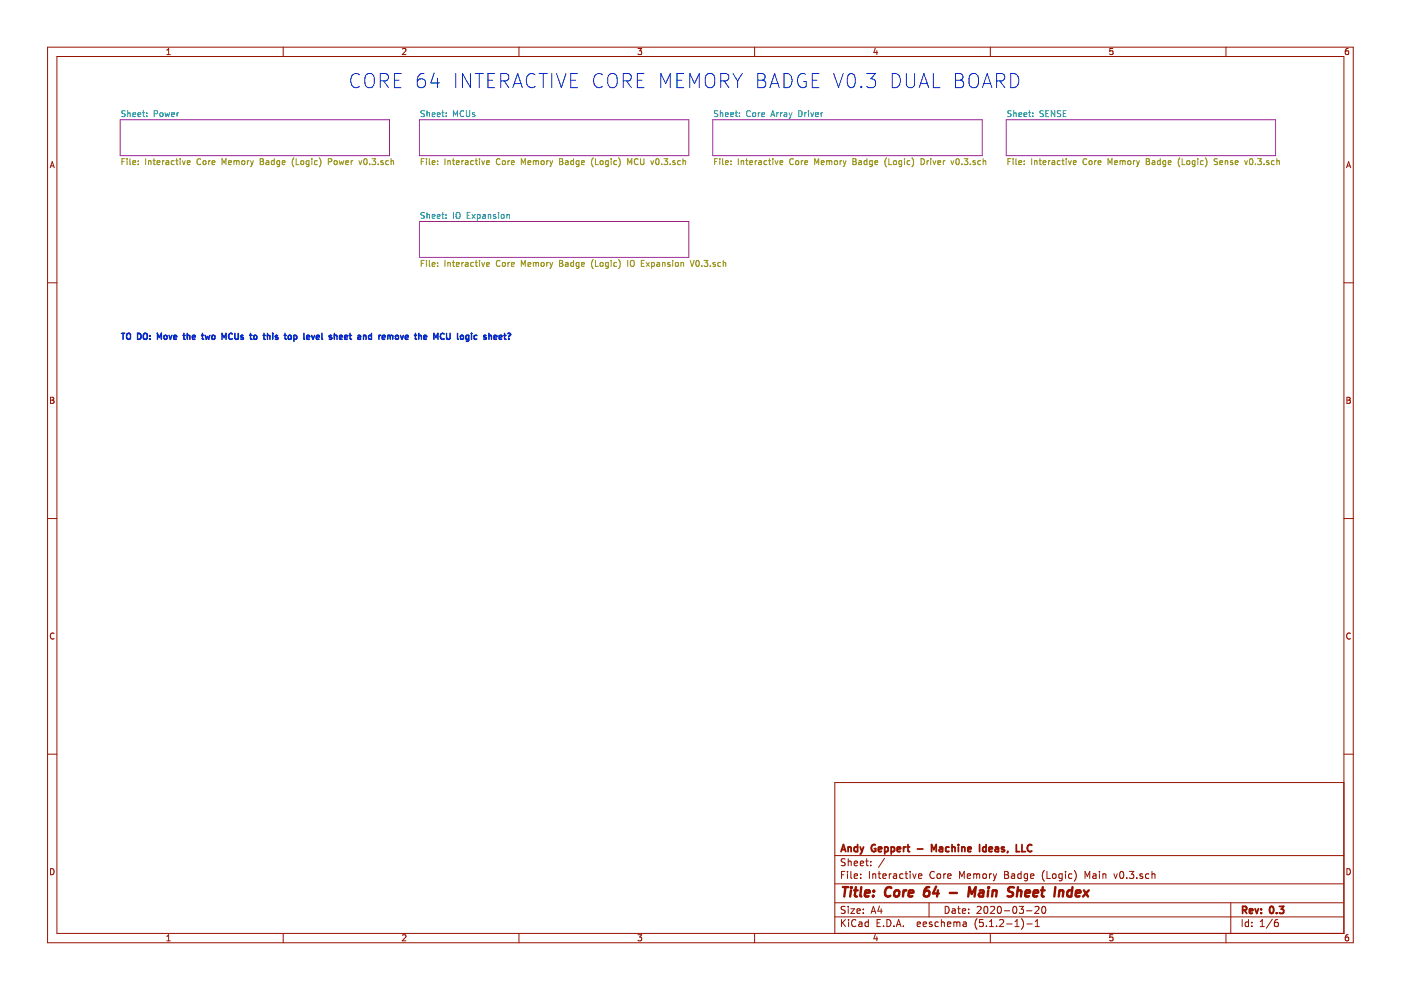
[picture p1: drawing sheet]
<svg xmlns="http://www.w3.org/2000/svg" width="297mm" height="210mm" viewBox="0 0 297 210" stroke-linecap="round" stroke-linejoin="round" font-family="sans-serif">
<path d="M25.5 25.4h57.1v7.6h-57.1zM88.9 25.4h57.2v7.6h-57.2zM151.1 25.4h57.1v7.6h-57.1zM213.3 25.4h57.1v7.6h-57.1zM88.9 47h57.2v7.6h-57.2z" fill="none" stroke="#982296" stroke-width=".21"/>
<g fill="none" stroke="#009596" stroke-width=".21">
<path d="M26.5 23.5h-.4l-.2 .1v.3l.5 .3 .1 .3-.2 .2h-.5M27.1 23.5v1.2M27.1 24l.5-.1v.8M28.2 24.3l.6-.1-.1-.3h-.4l-.1 .2v.6h.5M29.3 24.3l.6-.1-.1-.3h-.4l-.1 .2v.6h.5M30.2 23.9h.5M30.4 23.5v1l.3 .2M31.1 24.6v.1M31.1 23.9v.2M32.7 24.1l.7-.1v-.4l-.7-.1v1.2M33.9 24l.6-.1v.8l-.6-.1zM35 23.9l.2 .8 .3-.6 .2 .6 .3-.8"/>
<path d="M36.4 24.3l.6-.1-.1-.3h-.3l-.2 .2v.6h.5M37.5 23.9v.8M37.9 23.9l-.4 .2M90 23.5h-.5l-.2 .1v.3l.6 .3 .1 .3-.3 .2h-.4M90.5 24l.5-.1 .1 .8M90.5 23.5v1.2M91.6 24.3l.6-.1v-.3h-.4l-.2 .2 .1 .6h.5M92.7 24.3l.6-.1v-.3h-.4l-.2 .2 .1 .6h.5M93.7 23.9h.5M93.9 23.5v1l.3 .2M94.6 24.6v.1M94.6 23.9v.2"/>
<path d="M96.1 24.7v-1.2l.5 .9 .4-.9v1.2M98.3 23.6a.56 .56 0 0 0-.8 .5 .56 .56 0 0 0 .8 .5M98.9 23.5v1l.2 .2h.3l.2-.2v-1M100.6 23.9h-.3l-.1 .2v.1l.4 .2v.3h-.4M152.2 23.5h-.5l-.2 .1v.3l.6 .3 .1 .3-.3 .2h-.4M152.7 24l.5-.1 .1 .8M152.7 23.5v1.2M153.8 24.3l.6-.1v-.3h-.4l-.2 .2 .1 .6h.5M154.9 24.3l.6-.1-.1-.3h-.3l-.2 .2 .1 .6h.4M155.9 23.9h.5M156.1 23.5v1l.3 .2M156.8 24.6v.1"/>
<path d="M156.8 23.9v.2M159.1 23.6a.56 .56 0 0 0-.8 .5 .56 .56 0 0 0 .8 .5M159.6 24l.5-.1v.8l-.5-.1zM160.8 23.9v.8M161.1 23.9l-.3 .2M161.5 24.3l.6-.1-.1-.3h-.3l-.2 .2 .1 .6h.4M163.4 24.7l.4-1.2 .5 1.2M163.5 24.4h.7M164.7 23.9v.8M165.1 23.9l-.4 .2M165.5 23.9v.8M165.9 23.9l-.4 .2"/>
<path d="M166.3 23.9h.3l.2 .2v.6h-.5v-.4l.5-.1M167.3 23.9l.3 .8M167.6 24.7l-.3 .5M167.9 23.9l-.3 .8M169.4 23.5a.64 .64 0 0 1 .7 .6 .64 .64 0 0 1-.7 .6zM170.6 23.9v.8M171 23.9l-.4 .2M171.4 23.5v.1M171.4 23.9v.8M171.9 23.9l.3 .8 .3-.8M172.9 24.3l.6-.1v-.3h-.4l-.2 .2 .1 .6h.5M174.1 23.9v.8"/>
<path d="M174.4 23.9l-.3 .2M214.4 23.5h-.5l-.2 .1v.3l.6 .3 .1 .3-.3 .2h-.4M214.9 24l.5-.1 .1 .8M214.9 23.5v1.2M216 24.3l.6-.1-.1-.3h-.3l-.2 .2 .1 .6h.4M217.1 24.3l.6-.1-.1-.3h-.3l-.2 .2 .1 .6h.4M218.1 23.9h.5M218.2 23.5v1l.4 .2M219 24.6v.1M219 23.9v.2M221.2 23.5h-.5l-.2 .1v.3l.6 .3 .1 .3-.2 .2h-.5M221.8 24.1h.4"/>
<path d="M222.4 23.5h-.6v1.2h.6M223.6 23.5v1.2l-.7-1.2v1.2M224.9 23.5h-.5l-.2 .2 .1 .3 .5 .2v.4l-.6 .1M225.4 24.1h.5M226 23.5h-.6v1.2h.6M90 45.1l-.5-.1-.2 .2v.3l.6 .3 .1 .3-.3 .2h-.4M90.5 45.6l.5-.1 .1 .8M90.5 45v1.3M91.6 45.9l.6-.1v-.3h-.4l-.2 .1 .1 .7h.5M92.7 45.9l.6-.1v-.3h-.4l-.2 .1 .1 .7h.5M93.7 45.5h.5M93.9 45v1.1l.3 .2"/>
<path d="M94.6 45.5v.1M94.6 46.2v.1M96.1 45v1.3M96.8 45.2l.2-.2a.44 .44 0 0 1 .5 .5v.6l-.5 .2-.2-.2zM99.1 45.6h.4M99.7 45h-.6v1.3h.6M100.1 45.5l.6 .8M100.7 45.5l-.6 .8M101.2 45.5h.4l.2 .2-.1 .6h-.5M101.2 45.5v1.2M102.4 45.5h.5v.8M102.9 45.8l-.6 .2 .2 .3h.4"/>
<path d="M103.5 45.6l.5-.1 .1 .8M103.5 45.5v.8M105.1 45.5h-.3l-.2 .1 .1 .2 .4 .1v.4h-.5M105.7 45v.2M105.7 45.5v.8M106.3 45.6l.5-.1v.8l-.5-.1zM107.5 45.6l.4-.1 .1 .8M107.5 45.5v.8"/>
</g>
<g fill="none" stroke="#969400" stroke-width=".21">
<path d="M25.9 34.2h.4M26.5 33.6h-.6v1.3M26.9 33.6v.2M26.9 34.1v.8M27.6 33.6v1.1l.1 .2M28.2 34.5l.6-.1-.1-.3h-.4l-.1 .1v.7h.5M29.3 34.8v.1M29.3 34.1v.1M30.9 33.6v1.3M31.5 34.2l.5-.1v.8M31.5 34.1v.8M32.5 34.1h.4"/>
<path d="M32.6 33.6v1.1l.3 .2M33.3 34.5l.6-.1-.1-.3h-.3l-.2 .1 .1 .7h.4M34.5 34.1v.8M34.8 34.1l-.3 .2M35.2 34.1h.5l.1 .8M35.8 34.4l-.6 .2v.3h.6M36.9 34.1h-.3l-.3 .2 .1 .6h.5M37.3 34.1h.5M37.5 33.6v1.1l.3 .2M38.2 33.6v.2M38.2 34.1v.8M38.7 34.1l.3 .8 .3-.8"/>
<path d="M39.7 34.5l.6-.1-.1-.3h-.3l-.2 .1 .1 .7h.4M42.6 33.8a.56 .56 0 0 0-.8 .1 .56 .56 0 0 0 0 .7l.4 .3 .4-.1M43.1 34.1h.3l.3 .2-.1 .6-.5-.1zM44.2 34.1v.8M44.6 34.1l-.4 .2M45 34.5l.6-.1-.1-.3h-.4l-.1 .1v.7h.5M47.1 34.9v-1.3l.4 .9 .4-.9v1.3M48.5 34.5l.6-.1-.1-.3h-.4l-.1 .1v.7h.5M49.6 34.2l.4-.1 .2 .1M49.6 34.1v.8M50.2 34.2l.1-.1h.4v.8M50.2 34.2v.7"/>
<path d="M51.4 34.1h.3l.2 .2-.1 .6h-.3l-.3-.2zM52.5 34.1v.8M52.8 34.1l-.3 .2M53.1 34.1l.3 .8M53.4 34.9l-.3 .4M53.7 34.1l-.3 .8M55.2 34.2h.4M55.2 33.6l.6 .2v.2l-.2 .2 .3 .3-.1 .4h-.6zM56.4 34.1h.5l.1 .8M57 34.4l-.6 .2v.3h.6M58.1 34.1h-.3l-.3 .2 .2 .6h.4M58.1 33.6v1.3"/>
<path d="M59.3 34.1h-.4l-.2 .2 .1 .6h.5M59.3 34.1l-.1 1.1-.1 .1h-.3M59.8 34.5l.6-.1v-.3h-.4l-.2 .1 .1 .7h.5M62.3 33.5a1.47 1.47 0 0 0 0 1.9M62.8 33.6v1.3h.6M63.9 34.1l.5 .1-.1 .7h-.3l-.2-.2zM65.5 34.1h-.4l-.2 .2 .1 .6h.5M65.5 34.1v1.1l-.2 .1h-.3M66.1 33.6v.2M66.1 34.1v.8M67.3 34.1h-.4l-.2 .2 .1 .6h.5M67.7 33.5a1.47 1.47 0 0 1 0 1.9"/>
<path d="M69.6 34.3l.6-.1 .2-.1-.1-.3-.7-.2v1.3M71 34.1l.4 .1v.7l-.5-.1zM71.9 34.1l.3 .8 .2-.6 .2 .6 .3-.8M73.3 34.5l.6-.1v-.3h-.4l-.2 .1 .1 .7h.5M74.5 34.1v.8M74.8 34.1l-.3 .2M76.1 34.1l.3 .8 .3-.8M77.2 33.8l.2-.2a.67 .67 0 0 1 .5 .7 .67 .67 0 0 1-.5 .6l-.3-.5zM78.4 34.8v.1M78.9 33.6h.7l-.4 .5 .4 .1-.1 .7-.6-.1M80.2 34.8v.1M81.2 34.1h-.3l-.2 .1 .1 .2 .4 .1v.4h-.5"/>
<path d="M82.4 34.1h-.4l-.2 .2 .1 .6h.5M82.9 34.2l.5-.1 .1 .8M82.9 33.6v1.3M89.3 34.2h.4M89.9 33.6h-.6v1.3M90.4 33.6v.2M90.4 34.1v.8M91 33.6v1.1l.2 .2M91.6 34.5l.6-.1v-.3h-.4l-.2 .1 .1 .7h.5M92.8 34.8v.1M92.8 34.1v.1M94.3 33.6v1.3"/>
<path d="M95 34.2l.4-.1 .1 .8M95 34.1v.8M95.9 34.1h.5M96.1 33.6v1.1l.3 .2M96.8 34.5l.6-.1-.1-.3h-.4l-.1 .1v.7h.5M97.9 34.1v.8M98.3 34.1l-.4 .2M98.7 34.1h.5v.8M99.2 34.4l-.6 .2 .1 .3h.5M100.4 34.1h-.4l-.2 .2 .1 .6h.5M100.7 34.1h.5M100.9 33.6v1.1l.3 .2"/>
<path d="M101.7 33.6v.2M101.7 34.1v.8M102.1 34.1l.3 .8 .3-.8M103.2 34.5l.6-.1-.1-.3h-.3l-.2 .1v.7h.5M106 33.8a.56 .56 0 0 0-.7 .1 .56 .56 0 0 0 0 .7l.3 .3 .4-.1M106.6 34.1h.3l.3 .2-.2 .6-.4-.1zM107.7 34.1v.8M108.1 34.1l-.4 .2M108.4 34.5l.6-.1v-.3h-.4l-.2 .1 .1 .7h.5M110.5 34.9v-1.3l.5 .9 .4-.9v1.3M111.9 34.5l.6-.1v-.3h-.4l-.2 .1 .1 .7h.5M113.1 34.2l.3-.1 .2 .1"/>
<path d="M113.1 34.1v.8M113.6 34.2l.2-.1h.3l.1 .8M113.6 34.2v.7M114.8 34.1h.3l.3 .2-.1 .6h-.3l-.3-.2zM115.9 34.1v.8M116.3 34.1l-.4 .2M116.6 34.1l.3 .8M116.9 34.9l-.3 .4M117.2 34.1l-.3 .8M118.6 34.2h.5M118.6 33.6l.6 .2 .1 .2-.2 .2 .3 .3-.2 .4h-.6zM119.9 34.1h.5l.1 .8"/>
<path d="M120.5 34.4l-.6 .2v.3h.6M121.6 34.1h-.3l-.3 .2 .1 .6h.5M121.6 33.6v1.3M122.7 34.1h-.3l-.3 .2 .2 .6h.4M122.7 34.1v1.1l-.2 .1h-.3M123.3 34.5l.6-.1-.1-.3h-.3l-.2 .1 .1 .7h.4M125.8 33.5a1.47 1.47 0 0 0 0 1.9M126.3 33.6v1.3h.6M127.3 34.1l.5 .1v.7h-.3l-.3-.2zM129 34.1h-.4l-.2 .2 .1 .6h.5M129 34.1l-.1 1.1-.2 .1h-.3M129.6 33.6v.2"/>
<path d="M129.6 34.1v.8M130.7 34.1h-.3l-.3 .2 .1 .6h.5M131.2 33.5a1.47 1.47 0 0 1 0 1.9M133.1 34.9v-1.3l.4 .9 .4-.9v1.3M135.3 33.8a.58 .58 0 0 0-.8 .5 .58 .58 0 0 0 .7 .6l.1-.1M135.8 33.6v1.1l.3 .2h.3l.1-.2v-1.1M138 34.1l.3 .8 .3-.8M139.1 33.8l.2-.2a.67 .67 0 0 1 .4 .7 .67 .67 0 0 1-.4 .6l-.3-.5zM140.3 34.8v.1M140.8 33.6h.8l-.5 .5 .4 .1 .1 .5-.3 .2-.5-.1M142.1 34.8v.1M143.1 34.1h-.3l-.2 .1 .1 .2 .4 .1v.4h-.5"/>
<path d="M144.3 34.1h-.4l-.2 .2 .1 .6h.5M144.8 34.2l.5-.1 .1 .8M144.8 33.6v1.3M151.5 34.2h.4M152.1 33.6h-.6v1.3M152.6 33.6v.2M152.6 34.1v.8M153.2 33.6v1.1l.2 .2M153.8 34.5l.6-.1v-.3h-.4l-.2 .1 .1 .7h.5M155 34.8v.1M155 34.1v.1M156.5 33.6v1.3"/>
<path d="M157.1 34.2l.5-.1 .1 .8M157.1 34.1v.8M158.1 34.1h.5M158.3 33.6v1.1l.3 .2M158.9 34.5l.7-.1-.1-.3h-.4l-.2 .1 .1 .7h.5M160.1 34.1v.8M160.5 34.1l-.4 .2M160.9 34.1h.5v.8M161.4 34.4l-.6 .2 .1 .3h.5M162.6 34.1h-.4l-.2 .2 .1 .6h.5M162.9 34.1h.5M163.1 33.6v1.1l.3 .2"/>
<path d="M163.8 33.6v.2M163.8 34.1v.8M164.3 34.1l.3 .8 .3-.8M165.4 34.5l.6-.1-.1-.3h-.4l-.1 .1v.7h.5M168.2 33.8a.56 .56 0 0 0-.7 .1 .56 .56 0 0 0 0 .7l.3 .3 .4-.1M168.8 34.1h.3l.3 .2-.2 .6-.5-.1zM169.9 34.1v.8M170.3 34.1l-.4 .2M170.6 34.5l.6-.1v-.3h-.4l-.2 .1 .1 .7h.5M172.7 34.9v-1.3l.5 .9 .4-.9v1.3M174.1 34.5l.6-.1v-.3h-.4l-.2 .1 .1 .7h.5M175.3 34.2l.3-.1 .2 .1"/>
<path d="M175.3 34.1v.8M175.8 34.2l.2-.1h.3l.1 .8M175.8 34.2v.7M177 34.1h.3l.3 .2-.1 .6h-.4l-.2-.2zM178.1 34.1v.8M178.5 34.1l-.4 .2M178.8 34.1l.3 .8M179.1 34.9l-.3 .4M179.4 34.1l-.3 .8M180.8 34.2h.5M180.8 33.6l.6 .2 .1 .2-.2 .2 .3 .3-.2 .4h-.6zM182.1 34.1h.5l.1 .8"/>
<path d="M182.7 34.4l-.7 .2 .1 .3h.6M183.8 34.1h-.4l-.2 .2 .1 .6h.5M183.8 33.6v1.3M184.9 34.1h-.3l-.3 .2 .2 .6h.4M184.9 34.1v1.1l-.2 .1h-.3M185.5 34.5l.6-.1-.1-.3h-.3l-.2 .1 .1 .7h.4M188 33.5a1.47 1.47 0 0 0 0 1.9M188.4 33.6v1.3h.7M189.5 34.1l.5 .1v.7h-.3l-.3-.2zM191.2 34.1h-.4l-.2 .2 .1 .6h.5M191.2 34.1l-.1 1.1-.2 .1h-.3M191.8 33.6v.2"/>
<path d="M191.8 34.1v.8M192.9 34.1h-.3l-.3 .2 .1 .6h.5M193.3 33.5a1.47 1.47 0 0 1 0 1.9M195.3 33.6a.64 .64 0 0 1 .7 .7 .64 .64 0 0 1-.7 .6zM196.5 34.1v.8M196.9 34.1l-.4 .2M197.3 33.6v.2M197.3 34.1v.8M197.8 34.1l.3 .8 .3-.8M198.9 34.5l.5-.1v-.3h-.4l-.1 .1v.7h.5M200 34.1v.8M200.4 34.1l-.4 .2"/>
<path d="M201.6 34.1l.3 .8 .3-.8M202.8 33.8l.2-.2a.69 .69 0 0 1 .4 .7 .69 .69 0 0 1-.4 .6l-.3-.5zM203.9 34.8v.1M204.4 33.6h.8l-.4 .5 .3 .1 .1 .5-.3 .2-.5-.1M205.7 34.8v.1M206.8 34.1h-.3l-.2 .1v.2l.5 .1v.4h-.5M207.9 34.1h-.3l-.3 .2 .1 .6h.5M208.5 34.2l.4-.1 .1 .8M208.5 33.6v1.3M213.7 34.2h.4M214.3 33.6h-.6v1.3M214.8 33.6v.2"/>
<path d="M214.8 34.1v.8M215.4 33.6v1.1l.2 .2M216 34.5l.6-.1-.1-.3h-.3l-.2 .1 .1 .7h.4M217.2 34.8v.1M217.2 34.1v.1M218.7 33.6v1.3M219.3 34.2l.5-.1 .1 .8M219.3 34.1v.8M220.3 34.1h.5M220.5 33.6v1.1l.3 .2M221.1 34.5l.7-.1-.1-.3h-.4l-.2 .1 .1 .7h.5M222.3 34.1v.8"/>
<path d="M222.7 34.1l-.4 .2M223.1 34.1h.5v.8M223.6 34.4l-.6 .2 .1 .3h.5M224.8 34.1h-.4l-.2 .2 .1 .6h.5M225.1 34.1h.5M225.3 33.6v1.1l.3 .2M226 33.6v.2M226 34.1v.8M226.5 34.1l.3 .8 .3-.8M227.6 34.5l.5-.1v-.3h-.4l-.1 .1v.7h.5M230.4 33.8a.56 .56 0 0 0-.7 .1 .56 .56 0 0 0 0 .7l.3 .3 .4-.1M231 34.1h.3l.3 .2-.2 .6-.5-.1z"/>
<path d="M232.1 34.1v.8M232.5 34.1l-.4 .2M232.8 34.5l.6-.1v-.3h-.4l-.2 .1 .1 .7h.5M234.9 34.9v-1.3l.5 .9 .4-.9v1.3M236.3 34.5l.6-.1v-.3h-.4l-.2 .1 .1 .7h.5M237.5 34.2l.3-.1 .2 .1M237.5 34.1v.8M238 34.2l.2-.1h.3l.1 .8M238 34.2v.7M239.2 34.1h.3l.3 .2-.2 .6h-.3l-.2-.2zM240.3 34.1v.8M240.7 34.1l-.4 .2"/>
<path d="M241 34.1l.3 .8M241.3 34.9l-.3 .4M241.6 34.1l-.3 .8M243 34.2h.5M243 33.6l.6 .2 .1 .2-.2 .2 .3 .3-.2 .4h-.6zM244.3 34.1h.5l.1 .8M244.9 34.4l-.7 .2 .1 .3h.6M246 34.1h-.4l-.2 .2 .1 .6h.5M246 33.6v1.3M247.1 34.1h-.3l-.3 .2 .2 .6h.4M247.1 34.1v1.1l-.2 .1h-.3M247.7 34.5l.6-.1-.1-.3h-.3l-.2 .1v.7h.5"/>
<path d="M250.2 33.5a1.47 1.47 0 0 0 0 1.9M250.6 33.6v1.3h.7M251.7 34.1l.5 .1v.7h-.3l-.3-.2zM253.4 34.1h-.4l-.2 .2 .1 .6h.5M253.4 34.1l-.1 1.1-.2 .1h-.3M254 33.6v.2M254 34.1v.8M255.1 34.1h-.3l-.3 .2 .1 .6h.5M255.5 33.5a1.47 1.47 0 0 1 0 1.9M258.1 33.7l-.5-.1-.1 .2v.3l.5 .3 .1 .3-.2 .2h-.5M258.6 34.5l.6-.1v-.3h-.4l-.2 .1 .1 .7h.5M259.8 34.2l.5-.1v.8"/>
<path d="M259.8 34.1v.8M261.4 34.1h-.4l-.1 .1v.2l.5 .1v.4h-.5M261.9 34.5l.6-.1-.1-.3h-.3l-.2 .1v.7h.5M263.9 34.1l.3 .8 .3-.8M265.1 33.7l.1-.1a.67 .67 0 0 1 .5 .7 .67 .67 0 0 1-.5 .6 .83 .83 0 0 1-.1-1.2zM266.2 34.8v.1M266.7 33.6h.7l-.4 .5 .4 .1v.6l-.2 .1-.5-.1M268 34.8v.1M269 34.1h-.3l-.2 .1 .1 .2 .4 .1v.4h-.5M270.2 34.1h-.4l-.2 .2 .1 .6h.5M270.7 34.2l.5-.1 .1 .8M270.7 33.6v1.3"/>
<path d="M89.3 55.8h.4M89.9 55.2h-.6v1.3M90.4 55.2v.1M90.4 55.6v.9M91 55.2v1.1l.2 .2M91.6 56.1l.6-.1v-.3l-.4-.1-.2 .2 .1 .6h.5M92.8 55.7v.1M92.8 56.4v.1M94.3 55.2v1.3M95 55.6v.9M95 55.8l.4-.1 .1 .8M95.9 55.6h.5"/>
<path d="M96.1 55.2v1.1l.3 .2M96.8 56.1l.6-.1-.1-.3-.4-.1-.1 .2v.6h.5M97.9 55.6v.9M98.3 55.6l-.4 .3M98.7 55.7h.5v.8M99.2 56l-.6 .2 .1 .2h.5M100.4 55.7l-.4-.1-.2 .3 .1 .5h.5M100.7 55.6h.5M100.9 55.2v1.1l.3 .2M101.7 55.2v.1M101.7 55.6v.9M102.1 55.6l.3 .9 .3-.9"/>
<path d="M103.2 56.1l.6-.1-.1-.3-.3-.1-.2 .2v.6h.5M106 55.3a.56 .56 0 0 0-.7 .1 .56 .56 0 0 0 0 .8l.3 .3 .4-.1M106.6 55.7l.3-.1 .3 .3-.2 .5h-.4zM107.7 55.6v.9M108.1 55.6l-.4 .3M108.4 56.1l.6-.1v-.3l-.4-.1-.2 .2 .1 .6h.5M110.5 56.5v-1.3l.5 .9 .4-.9v1.3M111.9 56.1l.6-.1v-.3l-.4-.1-.2 .2 .1 .6h.5M113.1 55.6v.9M113.1 55.8l.3-.2 .2 .2M113.6 55.8v.7M113.6 55.8l.2-.2 .3 .1 .1 .8"/>
<path d="M114.8 55.7l.3-.1 .3 .3-.1 .5-.3 .1-.3-.2zM115.9 55.6v.9M116.3 55.6l-.4 .3M116.6 55.6l.3 .9M116.9 56.5l-.3 .4M117.2 55.6l-.3 .9M118.6 55.2l.6 .1 .1 .3-.2 .2 .3 .3-.2 .3-.6 .1zM118.6 55.8h.5M119.9 55.7h.5l.1 .8M120.5 56l-.6 .2v.2h.6M121.6 55.2v1.3M121.6 55.7l-.3-.1-.3 .3 .1 .5h.5"/>
<path d="M122.7 55.6v1.2l-.2 .1-.3-.1M122.7 55.7l-.3-.1-.3 .3 .2 .5h.4M123.3 56.1l.6-.1-.1-.3-.3-.1-.2 .2 .1 .6h.4M125.8 55a1.47 1.47 0 0 0 0 2M126.3 55.2v1.3h.6M127.3 55.7l.5 .1v.6l-.3 .1-.3-.2zM129 55.6l-.1 1.2-.2 .1-.3-.1M129 55.7l-.4-.1-.2 .3 .1 .5h.5M129.6 55.2v.1M129.6 55.6v.9M130.7 55.7l-.3-.1-.3 .3 .1 .5h.5M131.2 55a1.47 1.47 0 0 1 0 2"/>
<path d="M133.1 55.2v1.3M133.7 55.4l.2-.2a.44 .44 0 0 1 .6 .4l-.1 .7-.5 .2-.2-.2zM136 55.8h.4M136.6 55.2h-.6v1.3h.6M137 55.6l.7 .9M137.7 55.6l-.7 .9M138.2 55.7l.3-.1 .3 .3-.2 .5h-.4M138.2 55.6v1.3M139.3 55.7h.5l.1 .8M139.9 56l-.7 .2 .1 .2h.6M140.5 55.8l.4-.1 .1 .8M140.5 55.6v.9"/>
<path d="M142 55.7l-.3-.1-.1 .2v.2l.4 .1v.3h-.4M142.6 55.2v.1M142.6 55.6v.9M143.2 55.8l.2-.2 .4 .2-.1 .6h-.5zM144.4 55.8l.5-.1v.8M144.4 55.6v.9M146.3 55.2l.4 1.3 .5-1.3M147.7 55.3l.1-.1a.67 .67 0 0 1 .5 .6 .67 .67 0 0 1-.5 .7l-.3-.5zM148.8 56.4v.1M149.3 55.2h.8l-.4 .5 .3 .1v.6l-.5 .1-.2-.1M150.6 56.4v.1M151.6 55.7l-.3-.1-.1 .2v.2l.4 .1v.3h-.4"/>
<path d="M152.8 55.7l-.4-.1-.2 .3 .1 .5h.5M153.3 55.8l.5-.1 .1 .8M153.3 55.2v1.3"/>
</g>
<g fill="none" stroke="#0327cd" stroke-width=".21">
<path d="M76.2 15.9a1.12 1.12 0 0 0-1.3-.2 1.12 1.12 0 0 0-.5 1.2 1.26 1.26 0 0 0 .3 1.3 1.26 1.26 0 0 0 1.4 .2l.1-.1M77.5 16l.6-.4a1.02 1.02 0 0 1 1.3 1v1a1 1 0 0 1-1 1 1 1 0 0 1-1-1zM80.6 17.2h1.2a.81 .81 0 0 0 .6-.8 .81 .81 0 0 0-.6-.8h-1.2v3M81.3 17.2l1.1 1.4M83.6 17h1M85.1 15.6h-1.5v3h1.5M89.9 15.6a1.21 1.21 0 0 0-1.4 1.3v1.1l.1 .3 .5 .3h.5l.5-.3 .1-.3v-.7l-.1-.3a.95 .95 0 0 0-1.5 0l-.1 .3M92.1 15.4l-.8 2.2h1.9M92.8 16.6v2M96.6 15.6v3M99.7 15.6v3l-1.7-3v3M100.8 15.6h1.7"/>
<path d="M101.6 15.6v3M103.5 17h1M104.9 15.6h-1.4v3h1.4M106.2 17.2h1.1a.82 .82 0 0 0 .6-.8 .82 .82 0 0 0-.6-.8h-1.1v3M106.9 17.2l1 1.4M108.7 18.6l1.1-3 .9 3M109 17.7h1.5M113.5 15.9a1.2 1.2 0 0 0-1.5 0 1.2 1.2 0 0 0-.4 1.4 1.13 1.13 0 0 0 .6 1.1 1.13 1.13 0 0 0 1.3-.1M114.3 15.6h1.7M115.2 15.6v3M117 15.6v3M118 15.6l1 3 1-3"/>
<path d="M121 17h1M122.4 15.6h-1.4v3h1.4M127.7 15.9a1.14 1.14 0 0 0-1.3-.2 1.14 1.14 0 0 0-.6 1.2 1.28 1.28 0 0 0 .4 1.3 1.28 1.28 0 0 0 1.4 .2l.1-.1M129 16a1 1 0 0 1 1.1-.4 1 1 0 0 1 .7 1v1a1 1 0 0 1-1 1 1 1 0 0 1-1-1zM132.1 17.2h1.2a.82 .82 0 0 0 .6-.8 .82 .82 0 0 0-.6-.8h-1.2v3M132.9 17.2l.9 1.4M135.1 17h1M136.6 15.6h-1.5v3h1.5M140.1 18.6v-3l1 2.1 1-2.1v3M143.5 17h1.1M145 15.6h-1.5v3h1.5M146.3 18.6v-3l.9 2.1 1.1-2.1v3"/>
<path d="M149.7 16l.5-.4a1.02 1.02 0 0 1 1.3 1v1a1 1 0 0 1-1 1 1 1 0 0 1-1-1zM152.8 17.2h1.1a.81 .81 0 0 0 .7-.8 .81 .81 0 0 0-.7-.8h-1.1v3M153.5 17.2l1 1.4M155.4 15.6l1 1.6M156.4 17.2v1.4M157.4 15.6l-1 1.6M160.7 15.6h1a.73 .73 0 0 1 .5 .7 .73 .73 0 0 1-.5 .7 .8 .8 0 0 1 .7 .7 .8 .8 0 0 1-.6 .9h-1.1zM160.7 17h1M163.2 18.6l1-3 1 3M163.5 17.7h1.4M166.2 15.6a1.57 1.57 0 0 1 1.6 .8 1.57 1.57 0 0 1-.1 1.8l-.8 .4h-.7zM170.8 15.7a1.23 1.23 0 0 0-1.4 .2 1.23 1.23 0 0 0-.3 1.4 1.13 1.13 0 0 0 .6 1.1 1.13 1.13 0 0 0 1.2-.1v-1h-.5"/>
<path d="M172.2 17h1M173.6 15.6h-1.4v3h1.4M176.8 15.6l1 3 1-3M179.9 15.9a.73 .73 0 0 1 .8-.3 .73 .73 0 0 1 .5 .5 1.77 1.77 0 0 1-.6 2.5 .82 .82 0 0 1-.8-.6 2.67 2.67 0 0 1 .1-2.1zM182.6 18.3l.2 .1-.2 .2M182.6 18.3l-.1 .1 .1 .2M182.6 18.3v.3M183.8 15.6h1.8l-1 1.1a.79 .79 0 0 1 1 .6v.7l-.3 .4-.3 .2h-.8l-.4-.3M189.2 15.6a1.57 1.57 0 0 1 1.7 1 1.57 1.57 0 0 1-.6 1.8l-1.1 .2zM192.2 15.6v2.4l.1 .3 .5 .3h.5l.5-.3 .1-.3v-2.4M194.9 18.6l1-3 1 3M195.2 17.7h1.4"/>
<path d="M197.9 15.6v3h1.4M202.6 15.6h1a.73 .73 0 0 1 .6 .7 .73 .73 0 0 1-.6 .7 .8 .8 0 0 1 .7 .7 .8 .8 0 0 1-.6 .9h-1.1zM202.6 17h1M205.6 16a1.02 1.02 0 0 1 1.1-.4 1.02 1.02 0 0 1 .8 1v1a1 1 0 0 1-1 1 1 1 0 0 1-1-1zM208.3 18.6l1-3 1 3M208.6 17.7h1.4M211.3 17.2h1.1a.81 .81 0 0 0 .6-.8 .81 .81 0 0 0-.6-.8h-1.1v3M212 17.2l1 1.4M214.3 15.6a1.57 1.57 0 0 1 1.7 1 1.57 1.57 0 0 1-.6 1.8l-1.1 .2z"/>
</g>
<g fill="none" stroke="#0327cd" stroke-width=".33">
<path d="M25.7 70.7h.8M26.1 70.7v1.2M26.9 70.9l.2-.2a.44 .44 0 0 1 .6 .4l-.1 .7-.5 .1-.2-.1zM29.2 70.7a.64 .64 0 0 1 .7 .6 .64 .64 0 0 1-.7 .6zM30.4 70.9l.3-.2a.44 .44 0 0 1 .5 .4v.7l-.5 .1-.3-.1zM31.8 71.2v.1M31.8 71.8v.1M33.4 71.9v-1.2l.4 .9 .4-.9v1.2M34.9 71.2l.3-.1 .2 .2-.1 .6-.5-.1zM35.8 71.1l.3 .8 .3-.8M36.9 71.5l.6-.1-.1-.2-.4-.1-.1 .2v.6h.5M38.8 71.1h.5"/>
<path d="M39 70.7v1.1l.3 .1M39.7 71.2h.5v.7M39.7 70.7v1.2M40.8 71.5l.6-.1-.1-.2-.3-.1-.2 .2 .1 .6h.4M42.7 71.1h.5M42.9 70.7v1.1l.3 .1M43.5 71.1l.2 .8 .3-.6 .2 .6 .3-.8M45 71.2l.3-.1 .3 .2-.2 .6-.4-.1zM47.1 71.9v-1.2l.4 .9 .4-.9v1.2M49.3 70.8a.56 .56 0 0 0-.8 .5 .56 .56 0 0 0 .8 .5M49.8 70.7v1l.2 .2h.4l.1-.2v-1M51.5 71.2l-.2-.1-.2 .2v.2l.4 .1v.3h-.4"/>
<path d="M52.9 71.1h.5M53.1 70.7v1.1l.3 .1M53.9 71.2l.3-.1 .3 .2-.2 .6-.4-.1zM55.8 71.1h.5M56 70.7v1.1l.3 .1M56.7 71.2h.5v.7M56.7 70.7v1.2M57.8 70.7v.1M57.8 71.1v.8M58.9 71.2l-.3-.1-.2 .2v.2l.5 .1v.3h-.5M60.2 71.1h.5M60.4 70.7v1.1l.3 .1"/>
<path d="M61.2 71.2l.3-.1 .3 .2-.2 .6-.4-.1zM62.3 71.2l.4-.1 .2 .2-.1 .6h-.5M62.3 71.1v1.3M64.4 70.7v1.1l.2 .1M65 71.5l.6-.1v-.2l-.4-.1-.2 .2 .1 .6h.5M66.1 71.1l.3 .8 .3-.8M67.1 71.5l.6-.1-.1-.2-.3-.1-.2 .2 .1 .6h.4M68.2 70.7v1.1l.2 .1M70.3 71.2l-.3-.1-.2 .2 .1 .2 .4 .1v.3h-.5M70.9 71.2h.5v.7M70.9 70.7v1.2M72 71.5l.6-.1-.1-.2-.3-.1-.2 .2 .1 .6h.4"/>
<path d="M73.1 71.5l.6-.1-.1-.2-.4-.1-.1 .2v.6h.5M74 71.1h.5M74.2 70.7v1.1l.3 .1M75.9 71.2h.5v.7M76.4 71.4l-.5 .2v.3h.5M77.1 71.2h.4l.1 .7M77.1 71.1v.8M78.8 71.2l-.4-.1-.3 .2 .2 .6h.5M78.8 70.7v1.2M80.3 71.1v.8M80.7 71.1l-.4 .2M81 71.5l.6-.1v-.2l-.4-.1-.2 .2 .1 .6h.5"/>
<path d="M82.2 71.2l.4-.1 .1 .2M82.2 71.1v.8M82.7 71.3l.2-.2 .3 .1 .1 .7M82.7 71.3v.6M84 71.2l.3-.1 .2 .2v.4l-.2 .2-.5-.2zM84.9 71.1l.3 .8 .3-.8M85.9 71.5l.6-.1v-.2l-.4-.1-.2 .2 .1 .6h.5M87.9 71.1h.5M88.1 70.7v1.1l.3 .1M88.8 71.2h.5v.7M88.8 70.7v1.2M89.9 71.5l.6-.1-.1-.2-.3-.1-.2 .2v.6h.5"/>
<path d="M92 71.9v-1.2l.4 .9 .4-.9v1.2M94.2 70.8a.56 .56 0 0 0-.8 .5 .56 .56 0 0 0 .8 .5M94.7 70.7v1l.3 .2h.3l.1-.2v-1M97 70.7v1.1l.2 .1M97.7 71.2h.5l-.1 .7-.4-.1zM99.4 71.2l-.4-.1-.2 .2 .1 .6h.5M99.4 71.1v1l-.3 .3-.3-.1M100 70.7v.1M100 71.1v.8M101.1 71.2l-.3-.1-.3 .2 .1 .6h.5M103 71.2l-.3-.1-.1 .2v.2l.4 .1v.3h-.4M103.7 71.2h.4l.1 .7"/>
<path d="M103.7 70.7v1.2M104.7 71.5l.6-.1v-.2l-.4-.1-.2 .2 .1 .6h.5M105.8 71.5l.6-.1v-.2l-.4-.1-.2 .2 .1 .6h.5M106.8 71.1h.5M107 70.7v1.1l.3 .1M107.6 70.7h.5a.45 .45 0 0 1-.2 .7v.1M107.9 71.8v.1"/>
</g>
<g fill="none" stroke="#981200" stroke-width=".21">
<path d="M10.1 10h276.8v189.9h-276.8zM12.1 12h272.8v185.9h-272.8zM35.4 11.6h.7M35.4 10.6l.4-.3v1.3M60 10v2M85.3 10.4l.5-.1 .3 .3-.8 1h.8M110 10v2M135.3 10.3h.8l-.5 .5 .4 .1v.5l-.2 .2-.5-.2M160 10v2M185.6 10.2l-.3 .9h.8M185.9 10.7v.9M210 10v2"/>
<path d="M235.9 10.3h-.6v.6l.6-.1v.6l-.1 .2-.5-.2M259.9 10v2M285.9 10.3h-.4l-.2 .3-.1 .7 .3 .3 .4-.2v-.6h-.4l-.3 .2M10.6 35.6l.5-1.3 .4 1.3M10.7 35.2h.7M285.5 35.6l.4-1.3 .5 1.3M285.6 35.2h.6M10.1 60h2M284.9 60h2M10.7 84.2h.5l.2 .3-.2 .3 .3 .3-.3 .4h-.5zM10.7 84.8h.5M285.6 84.2h.4l.3 .3-.3 .3 .3 .3-.2 .4h-.5z"/>
<path d="M285.6 84.8h.4M10.1 109.9h2M284.9 109.9h2M11.5 134.3a.58 .58 0 0 0-.8 .5 .58 .58 0 0 0 .8 .6M286.3 134.3a.58 .58 0 0 0-.8 .5 .58 .58 0 0 0 .8 .6M10.1 159.9h2M284.9 159.9h2M284.9 165.9h-107.9v32M10.7 184.2a.65 .65 0 0 1 .8 .6 .65 .65 0 0 1-.8 .7zM35.4 198.5l.4-.3v1.3M35.4 199.5h.7M60 197.9v2"/>
<path d="M85.3 198.3l.5-.1 .3 .3-.8 1h.8M110 197.9v2M135.3 198.2h.8l-.5 .5 .4 .1v.6l-.2 .1-.5-.1M160 197.9v2M177 194.4h107.9M177 191.4h107.9M177 187.4h107.9M177 181.4h107.9M178.4 185.5h.5M178.4 195v1.5M178.6 195.6l.7 .9M179.1 184.8h-.7v1.5"/>
<path d="M179.2 192.2h-.6l-.3 .2 .2 .4 .6 .3v.4l-.2 .2-.6-.1M179.2 182.1h-.6l-.3 .2 .2 .4 .6 .3v.4l-.2 .2-.6-.1M179.3 195l-.9 .8M179.7 184.8v.1M179.7 185.3v1M179.8 182.1v1.5M179.8 192.2v.1M179.8 192.7v1M179.8 182.7l.2-.1h.4l.1 1M179.9 195v.1M179.9 195.5v1M180.4 192.7h.8l-.8 1h.8"/>
<path d="M180.4 184.8v1.3l.2 .2M181.1 185.8l.7-.2v-.3h-.5l-.2 .2 .1 .7h.6M181.1 183.1l.7-.2v-.3h-.5l-.2 .2 .1 .7h.6M181.5 195.1a.59 .59 0 0 0-.8 0 .59 .59 0 0 0-.1 .7 .56 .56 0 0 0 .2 .6 .56 .56 0 0 0 .7-.1M181.7 193.2l.7-.2-.1-.2-.4-.1-.2 .2 .1 .7h.5M182.1 195.5h.6l.1 1M182.4 183.1l.7-.2-.1-.3h-.4l-.2 .2 .1 .7h.5M182.5 186.1v.2M182.5 185.3v.2M182.8 195.8l-.5 .1-.3 .2 .3 .4 .5-.1M183 193.5v.2M183 192.8v.1"/>
<path d="M183.5 182.6h.6M183.7 182.1v1.3l.4 .2M184.1 195.5h-.4l-.3 .2 .1 .6 .2 .2 .4-.1M184.1 195v1.5M184.3 184.8v1.5M184.6 183.4v.2M184.6 182.6v.2M184.7 193.7l.5-1.5 .5 1.5M184.8 193.2h.8M185 185.4l.2-.1h.4l.1 1M185 185.3v1M185.6 198.1l-.3 .9h.8"/>
<path d="M185.9 198.6v.9M186 195.7h.5M186.2 185.3h.5M186.4 184.8v1.3l.3 .2M186.5 192.1l-.4 1.1h1M186.7 195h-.7v1.5h.7M186.8 192.7v1M187.2 185.8l.7-.2-.1-.3h-.4l-.2 .2 .1 .7h.5M187.3 196.3v.2M187.5 182l-1.2 1.9M188 195a.76 .76 0 0 1 .9 .7 .76 .76 0 0 1-.9 .8zM188.5 185.3v1"/>
<path d="M189 185.3l-.5 .2M189.5 185.3h.5l.1 1M189.5 196.3v.2M190 196.5l.5-1.5 .5 1.5M190.1 185.6l-.7 .3 .2 .4 .5-.1M190.2 196h.7M191.5 185.3h-.5l-.2 .2v.6l.2 .2 .5-.1M191.5 196.3v.2M191.9 185.3h.6M192.1 184.8v1.3l.4 .2M193 184.8v.1M193 185.3v1"/>
<path d="M193.5 185.3l.4 1 .3-1M194.5 196l.7-.2-.1-.3h-.4l-.2 .2v.7h.6M194.7 185.8l.8-.2-.1-.3h-.5l-.2 .2 .1 .7h.6M195.7 196l.7-.2v-.3h-.4l-.3 .2 .1 .7h.6M197 191.4v3M197.6 195.5h-.4l-.2 .2 .1 .2 .5 .1v.4h-.6M198.1 184.9a.71 .71 0 0 0-1 .5 .71 .71 0 0 0 .7 .9l.3-.2M198.7 185.4l.3-.1 .4 .1v.7l-.2 .2-.5-.2zM199 195.5h-.5l-.3 .2 .1 .6 .2 .2 .5-.1M199.6 195.6l.2-.1h.3l.1 1M199.6 195v1.5M200.1 185.3v1"/>
<path d="M200.4 192.2a.75 .75 0 0 1 .8 .7 .75 .75 0 0 1-.8 .8zM200.5 185.3l-.4 .2M200.9 196l.7-.2-.1-.3h-.4l-.2 .2v.7h.6M200.9 185.8l.7-.2v-.3h-.4l-.3 .2 .1 .7h.6M201.9 192.8h.6v.9M202.2 195.6l.5-.1 .2 .2M202.2 195.5v1M202.5 193l-.5 .1-.2 .2 .2 .4 .5-.1M202.9 195.7l.2-.2h.3l.1 1M202.9 195.7v.8M203 192.7h.6M203.2 192.2v1.3l.4 .2"/>
<path d="M203.4 186.3v-1.5l.5 1 .5-1v1.5M204 193.2l.7-.2v-.2l-.5-.1-.2 .2 .1 .7h.6M204.2 195.5h.6l.1 1M204.9 195.8l-.5 .1-.2 .2 .2 .4 .5-.1M205.1 185.8l.7-.2-.1-.3h-.4l-.2 .2 .1 .7h.5M205.4 193.5v.2M205.4 192.8v.1M206.4 185.4l.5-.1 .2 .2M206.4 185.3v1M207.1 185.5l.2-.2h.3l.1 1M207.1 185.5v.8M207.2 192.3l.5-.1 .3 .4-.9 1.1h.9"/>
<path d="M207.2 194.8a1.71 1.71 0 0 0 0 2.2M208.4 195h-.7l-.1 .7 .8-.1 .1 .2-.1 .5-.2 .2-.6-.2M208.4 185.4l.3-.1 .4 .1v.7l-.2 .2-.5-.2zM208.7 192.3l.4-.1a.85 .85 0 0 1-.1 1.5l-.3-.2-.1-.4zM209.1 196.3v.2M209.8 196.5h.8M209.8 195.4l.4-.4v1.5M209.8 185.3v1M210 197.9v2M210 192.3l.6-.1 .3 .4-1 1.1h1M210.2 185.3l-.4 .2M210.6 185.3l.3 1"/>
<path d="M210.9 186.3l-.3 .5M211.3 196.3v.2M211.3 185.3l-.4 1M211.6 192.2h.2a.8 .8 0 0 1 .5 .7 .8 .8 0 0 1-.5 .8 1 1 0 0 1-.2-1.5zM211.9 195.1l.6-.1 .3 .4-.9 1.1h.9M212.9 193.1h1.2M213 185.5h.5M213 184.8h.5l.3 .2-.3 .5 .3 .1 .1 .4-.3 .3h-.6zM213.4 195.9h1.2M214.5 185.3h.6v1M214.9 192.3l.2-.1a.8 .8 0 0 1 .5 .7 .8 .8 0 0 1-.5 .8l-.4-.6zM215.1 185.6l-.7 .3 .2 .4 .5-.1"/>
<path d="M215.2 196.5h.9M215.2 195.4l.4-.4v1.5M215.9 186.1v.1M215.9 186.2h.6M216.1 192.2h.9l-.5 .6 .4 .1v.6l-.2 .2-.6-.2M216.5 185.3h-.4l-.2 .1v.7M216.5 184.8v1.5M216.6 194.8a1.71 1.71 0 0 1 0 2.2M217.6 193.1h1.2M217.7 195.9h1.2M217.8 185.3h-.4l-.3 .2 .1 .6 .2 .2 .4-.1M217.8 185.3v1.2l-.2 .3-.4-.1"/>
<path d="M218.5 185.8l.7-.2-.1-.3h-.4l-.2 .2 .1 .7h.5M219.4 192.3l.6-.1 .2 .1 .1 .3-.9 1.1h.9M219.5 196.5h.9M219.5 195.4l.4-.4v1.5M221.1 192.2h.1a.8 .8 0 0 1 .5 .7 .8 .8 0 0 1-.5 .8 1 1 0 0 1-.1-1.5zM221.4 184.6a1.71 1.71 0 0 0 0 2.2M222 184.8v1.5h.7M223.2 185.4l.2-.1 .4 .1v.7l-.2 .2-.4-.2zM225.2 185.3v1.2l-.3 .3-.4-.1M225.2 185.3h-.4l-.3 .2v.6l.3 .2 .4-.1M225.9 184.8v.1M225.9 185.3v1"/>
<path d="M227.3 185.3h-.5l-.2 .2v.6l.2 .2 .5-.1M227.8 184.6a1.71 1.71 0 0 1 0 2.2M230.1 186.3v-1.5l.4 1 .5-1v1.5M231.8 185.3h.5l.1 1M232.4 185.6l-.7 .3 .2 .4 .5-.1M233.1 184.8v.1M233.1 185.3v1M233.8 185.4l.2-.1h.4l.1 1M233.8 185.3v1M235.9 198.2h-.6v.6l.6-.1v.7l-.1 .1-.5-.1M236.2 185.3l.3 1 .4-1M237.5 186.1l.1 .1"/>
<path d="M237.6 184.8h.1a.8 .8 0 0 1 .6 .7 .8 .8 0 0 1-.6 .8 1 1 0 0 1-.1-1.5zM238.9 186.1v.2M239.5 184.8h.9l-.5 .5 .4 .2v.6l-.2 .2-.6-.2M241 186.1v.2M242.2 185.3h-.3l-.2 .2v.2l.5 .1v.4h-.5M243.6 185.3h-.4l-.3 .2v.6l.3 .2 .4-.1M244.2 185.4l.2-.1h.4l.1 1M244.2 184.8v1.5M259.9 197.9v2M260.9 191.4v6.5M263.4 195v1.5M264.7 195.5h-.4l-.3 .2 .1 .7h.6"/>
<path d="M264.7 195v1.5M265.4 196.3v.2M265.4 195.5v.2M267.2 196.5h.9M267.2 195.4l.4-.4v1.5M269.8 194.9l-1.3 1.9M270.9 195h-.4a.96 .96 0 0 0 0 1.5l.5-.2 .1-.5-.3-.3-.5 .1-.1 .2M285.6 184.2a.65 .65 0 0 1 .7 .6 .65 .65 0 0 1-.7 .7zM285.9 198.2h-.4l-.2 .3-.1 .7 .3 .3 .4-.1v-.7h-.4l-.3 .2"/>
</g>
<g fill="none" stroke="#981200" stroke-width=".38">
<path d="M179.8 179.6v1M179.8 179.7l.2-.1 .4 .1v.9M181.8 179.7l-.4-.1-.3 .3 .1 .5 .2 .2 .4-.1M181.8 179.1v1.5M182.4 179.6l.3 1M183.1 179.6l-.4 1M185.6 179.1a.69 .69 0 0 0-.9 .7 .69 .69 0 0 0 .9 .7l.1-.6h-.3M187.6 179.7l.4-.1 .3 .3-.1 .6h-.6M187.6 179.6v1.5M189 179.7l.4-.1 .3 .3-.1 .5-.2 .2-.4-.1M189 179.6v1.5M191.6 179.6v1"/>
<path d="M192 179.6l-.4 .3M192.3 179.6h.6M192.5 179.1v1.3l.4 .2M199.2 179.7h.6v.9M199.8 179.9l-.7 .3 .3 .4 .4-.1M201.2 179.7l-.4-.1-.3 .3 .1 .5 .2 .2 .4-.1M201.8 179.7l.3-.1 .3 .1 .1 .9M201.8 179.1v1.5M203.2 179.1v.1M203.2 179.6v1M203.9 179.7l.2-.1 .4 .1 .1 .9M203.9 179.6v1"/>
<path d="M207.7 179.1v1.5M209.1 179.7l-.5-.1-.3 .3 .2 .6h.6M209.1 179.1v1.5M211 179.7h.6l.1 .9M211.7 179.9l-.5 .1-.2 .2 .2 .4 .5-.1M212.9 179.7l-.4-.1-.2 .2 .1 .2 .5 .1v.4h-.6M215.5 179.1v1.5h.7M216.7 179.1v1.5h.7M218.8 179.2a.71 .71 0 0 0-1 .5 .71 .71 0 0 0 .7 .9l.3-.2M178.3 180.6l.5-1.5 .5 1.5M178.5 180.1h.7M182.7 180.6l-.3 .5"/>
<path d="M186.2 180.1l.7-.2v-.2l-.5-.1-.2 .2 .1 .7h.6M190.2 180.1l.7-.2v-.2l-.4-.1-.3 .2 .1 .7h.6M194.5 180h1.2M197.5 180.6v-1.5l.5 1 .5-1v1.5M205.2 180.1l.7-.2-.1-.2-.4-.1-.2 .2 .1 .7h.5M209.7 180.1l.7-.2-.1-.2-.4-.1-.2 .2 .1 .7h.5M213.7 180.5l-.1 .3M263.5 193l.7-.1 .1-.2-.1-.4-.2-.1h-.5v1.5M263.8 193l.5 .7M264.9 193.2l.7-.2-.1-.2-.4-.1-.2 .2 .1 .7h.5M266.1 192.7l.4 1 .3-1M267.4 193.5v.2"/>
<path d="M267.4 192.8v.1M269.3 192.3l.2-.1a.8 .8 0 0 1 .6 .7 .8 .8 0 0 1-.6 .8l-.3-.6zM270.7 193.5v.2M271.3 192.2h.9l-.5 .6 .4 .1v.6l-.2 .2-.6-.2"/>
</g>
<g fill="none" stroke="#981200" stroke-width=".51">
<path d="M178.7 188.1h1.1M179.3 188.1l-.3 2M180.4 188.8l-.2 1.3M180.5 188.1v.2M180.5 188.1l.1 .1-.1 .1M181.1 188.8h.7M181.5 188.1l-.3 1.7 .1 .2 .4 .1M182.6 188.1l-.2 1.7 .2 .3M183.4 189.4l1-.2-.1-.4h-.5l-.4 .2v1h.8M185.1 189.9v.2M185.3 188.8l.1 .1-.2 .1M185.3 188.8l-.1 .2"/>
<path d="M189 188.3a.87 .87 0 0 0-1 0 .87 .87 0 0 0-.4 .9 .69 .69 0 0 0 .3 .8 .69 .69 0 0 0 .9-.1M189.8 188.9l.3-.1 .5 .1v.8l-.2 .3a.53 .53 0 0 1-.8-.1zM191.6 188.8l-.2 1.3M192.2 188.8h-.4l-.3 .3M192.7 189.4l1-.2-.1-.4h-.8l-.2 1 .3 .3 .5-.1M197 188.1a.93 .93 0 0 0-1 .8l-.1 .8 .1 .3a.66 .66 0 0 0 1-.3l.1-.5-.2-.3a.66 .66 0 0 0-1 .3M198.5 188l-.7 1.4h1.3M198.9 188.8l-.2 1.3M201.4 189.3h1.5M205.3 190.1l.2-2 .5 1.4 .9-1.4-.3 2M207.7 188.8h.8l-.1 1.3M208.5 189.2l-.6 .1a.4 .4 0 0 0-.4 .4 .4 .4 0 0 0 .3 .4l.7-.1"/>
<path d="M209.5 188.8l-.1 1.3M209.6 188.1l-.1 .1 .1 .1M209.6 188.1v.2M210.5 188.9l.3-.1h.5l-.1 1.3M210.5 188.8l-.2 1.3M215 188.2l-.8-.1-.4 .4 .1 .4 .8 .4v.6a.91 .91 0 0 1-1.1 .1M215.7 188.9l.3-.1h.5l-.1 1.3M215.8 188.1l-.2 2M217.4 189.4l1-.2-.1-.4h-.7l-.3 1 .3 .3 .6-.1M219.1 189.4l1-.2v-.4h-.8l-.2 1 .2 .3 .6-.1M220.7 188.8h.8M221.1 188.1l-.2 1.7v.2l.4 .1"/>
<path d="M223.8 188.1l-.3 2M224.6 188.9l.3-.1h.5l-.1 1.3M224.6 188.8l-.1 1.3M227.3 188.8h-.8a.98 .98 0 0 0-.2 1.1l.3 .2 .6-.1M227.4 188.1l-.3 2M228.1 189.4l1-.2-.1-.4h-.5l-.4 .2v1h.8M229.8 188.8l.9 1.3M230.8 188.8l-1.2 1.3"/>
</g>
</svg>
